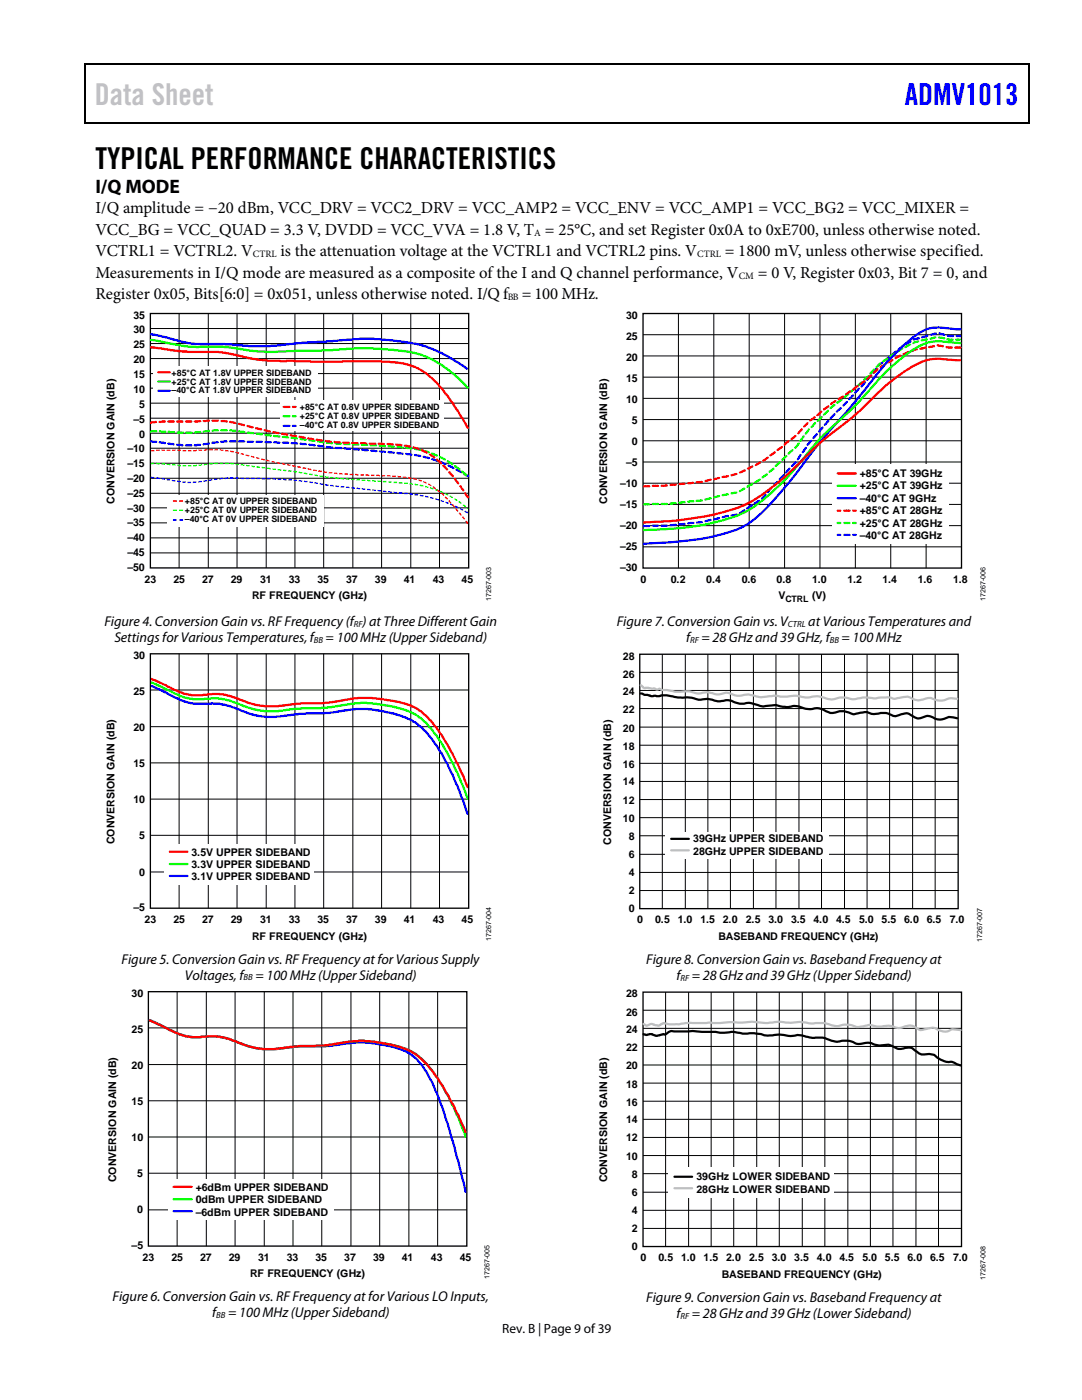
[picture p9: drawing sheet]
<svg xmlns="http://www.w3.org/2000/svg" width="216mm" height="279mm" viewBox="0 0 216 279" stroke-linecap="round" stroke-linejoin="round" font-family="sans-serif">
<defs><g id="words">
<text font-size="6" fill="#c1c1c1" x="18.9" y="21">Data Sheet</text>
<text font-size="6" fill="#00f" x="180.6" y="21">ADMV1013</text>
<text font-size="6" x="19" y="33.7">TYPICAL PERFORMANCE CHARACTERISTICS</text>
<text font-size="3.9" x="19" y="38.5">I/Q MODE</text>
<g font-size="3.3">
<text x="19" y="42.6">I/Q amplitude = −20 dBm, VCC_DRV = VCC2_DRV = VCC_AMP2 = VCC_ENV = VCC_AMP1 = VCC_BG2 = VCC_MIXER =</text>
<text x="19" y="46.9">VCC_BG = VCC_QUAD = 3.3 V, DVDD = VCC_VVA = 1.8 V, T = 25°C, and set Register 0x0A to 0xE700, unless otherwise noted.</text>
<text x="19.1" y="51.1">VCTRL1 = VCTRL2. V</text>
<text x="56" y="51.1">is the attenuation voltage at the VCTRL1 and VCTRL2 pins. V</text>
<text x="144.7" y="51.1">= 1800 mV, unless otherwise specified.</text>
<text x="19.1" y="55.4">Measurements in I/Q mode are measured as a composite of the I and Q channel performance, V</text>
<text x="19.1" y="59.7">Register 0x05, Bits[6:0] = 0x051, unless otherwise noted. I/Q f</text>
<text x="104.1" y="59.7">= 100 MHz.</text>
<text x="151.2" y="55.4">= 0 V, Register 0x03, Bit 7 = 0, and</text>
</g>
<g font-size="2.8">
<text x="20.8" y="124.9">Figure 4. Conversion Gain vs. RF Frequency(f )at Three Different Gain</text>
<text x="123.1" y="125">Figure 7. Conversion Gain vs. V</text>
<text x="161.3" y="125">atVarious Temperatures and</text>
<text x="22.8" y="128.1">Settings for Various Temperatures, f</text>
<text x="65" y="128.1">= 100 MHz(Upper Sideband)</text>
<text x="136.9" y="128.1">f = 28 GHz and 39 GHz,f</text>
<text x="167.9" y="128.1">= 100 MHz</text>
<text x="24.3" y="192.3">Figure 5. Conversion Gain vs. RF Frequency at for Various Supply</text>
<text x="36.9" y="195.5">Voltages, f</text>
<text x="51" y="195.5">= 100 MHz(Upper Sideband)</text>
<text x="128.9" y="192.4">Figure 8. Conversion Gain vs. BasebandFrequency at</text>
<text x="135" y="195.6">f = 28 GHz and 39 GHz (Upper Sideband)</text>
<text x="22.4" y="259.7">Figure 6. Conversion Gain vs. RF Frequency at for Various LO Inputs,</text>
<text x="42.3" y="262.9">f</text>
<text x="45.5" y="262.9">= 100 MHz(Upper Sideband)</text>
<text x="128.9" y="259.8">Figure 9. Conversion Gain vs. BasebandFrequency at</text>
<text x="135" y="263">f = 28 GHz and 39 GHz (Lower Sideband)</text>
</g>
<text font-size="2.7" x="100.2" y="266">Rev. B | Page 9 of39</text>
<g font-size="2.1">
<text x="26.7" y="63.6">35</text>
<text x="125" y="63.6">30</text>
<text x="26.7" y="66.5">30</text>
<text x="26.7" y="69.5">25</text>
<text x="125" y="67.8">25</text>
<text x="26.7" y="72.5">20</text>
<text x="26.7" y="75.4">15</text>
<text x="125" y="76.2">15</text>
<text x="125" y="72">20</text>
<text x="26.7" y="78.4">10</text>
<text x="27.8" y="81.3">5</text>
<text x="125" y="80.4">10</text>
<text x="26.7" y="84.3">–5</text>
<text x="27.8" y="87.3">0</text>
<text x="126.1" y="84.6">5</text>
<text x="126.1" y="88.8">0</text>
<text x="25.4" y="90.2">–10</text>
<text x="25.4" y="93.2">–15</text>
<text x="125" y="93">–5</text>
<text x="171.6" y="95.2">+85°C AT 39GHz</text>
<text x="22.9" y="100.6" transform="rotate(-90 22.9 100.6)">CONVERSION GAIN (dB)</text>
<text x="25.4" y="96.2">–20</text>
<text x="25.4" y="99.1">–25</text>
<text x="121.2" y="100.6" transform="rotate(-90 121.2 100.6)">CONVERSION GAIN (dB)</text>
<text x="123.7" y="101.4">–15</text>
<text x="123.7" y="97.2">–10</text>
<text x="171.6" y="97.7">+25°C AT 39GHz</text>
<text x="171.6" y="100.1">–40°C AT 9GHz</text>
<text x="25.4" y="102.1">–30</text>
<text x="25.4" y="105.1">–35</text>
<text x="123.7" y="105.6">–20</text>
<text x="171.6" y="102.6">+85°C AT 28GHz</text>
<text x="171.6" y="105.1">+25°C AT 28GHz</text>
<text x="171.6" y="107.6">–40°C AT 28GHz</text>
<text x="25.4" y="114">–50</text>
<text x="25.4" y="108.1">–40</text>
<text x="25.4" y="111">–45</text>
<text x="123.7" y="114">–30</text>
<text x="123.7" y="109.8">–25</text>
<text x="28.9" y="116.3">23</text>
<text x="34.6" y="116.3">25</text>
<text x="40.3" y="116.3">27</text>
<text x="46.1" y="116.3">29</text>
<text x="50.3" y="119.6">RF FREQUENCY (GHz)</text>
<text x="51.9" y="116.3">31</text>
<text x="57.6" y="116.3">33</text>
<text x="63.4" y="116.3">35</text>
<text x="69.1" y="116.3">37</text>
<text x="74.8" y="116.3">39</text>
<text x="80.6" y="116.3">41</text>
<text x="86.4" y="116.3">43</text>
<text x="92.1" y="116.3">45</text>
<text x="127.8" y="116.3">0</text>
<text x="133.9" y="116.3">0.2</text>
<text x="140.9" y="116.3">0.4</text>
<text x="148" y="116.3">0.6</text>
<text x="155" y="116.3">0.8</text>
<text x="155.3" y="119.6">V</text>
<text x="162" y="116.3">1.0</text>
<text x="162" y="119.6">(V)</text>
<text x="169.1" y="116.3">1.2</text>
<text x="176.1" y="116.3">1.4</text>
<text x="183.1" y="116.3">1.6</text>
<text x="190.2" y="116.3">1.8</text>
<text x="26.7" y="131.5">30</text>
<text x="124.3" y="131.6">28</text>
<text x="124.3" y="135.2">26</text>
<text x="26.7" y="138.7">25</text>
<text x="124.3" y="142.4">22</text>
<text x="124.3" y="138.8">24</text>
<text x="26.7" y="145.9">20</text>
<text x="124.3" y="149.6">18</text>
<text x="124.3" y="146">20</text>
<text x="26.7" y="153.1">15</text>
<text x="124.3" y="153.2">16</text>
<text x="26.7" y="160.3">10</text>
<text x="124.3" y="156.7">14</text>
<text x="124.3" y="160.4">12</text>
<text x="27.8" y="167.5">5</text>
<text x="124.3" y="164">10</text>
<text x="125.5" y="167.6">8</text>
<text x="22.9" y="168.5" transform="rotate(-90 22.9 168.5)">CONVERSION GAIN (dB)</text>
<text x="38.2" y="170.8">3.5V UPPER SIDEBAND</text>
<text x="38.2" y="173.2">3.3V UPPER SIDEBAND</text>
<text x="121.9" y="168.6" transform="rotate(-90 121.9 168.6)">CONVERSION GAIN (dB)</text>
<text x="125.5" y="171.2">6</text>
<text x="138.3" y="168.1">39GHz UPPER SIDEBAND</text>
<text x="138.3" y="170.6">28GHz UPPER SIDEBAND</text>
<text x="27.8" y="174.7">0</text>
<text x="38.2" y="175.7">3.1V UPPER SIDEBAND</text>
<text x="125.5" y="178.3">2</text>
<text x="125.5" y="174.8">4</text>
<text x="26.7" y="181.9">–5</text>
<text x="28.9" y="184.2">23</text>
<text x="34.6" y="184.2">25</text>
<text x="40.3" y="184.2">27</text>
<text x="46.1" y="184.2">29</text>
<text x="51.9" y="184.2">31</text>
<text x="57.6" y="184.2">33</text>
<text x="63.4" y="184.2">35</text>
<text x="69.1" y="184.2">37</text>
<text x="74.8" y="184.2">39</text>
<text x="80.6" y="184.2">41</text>
<text x="86.4" y="184.2">43</text>
<text x="92.1" y="184.2">45</text>
<text x="125.5" y="182">0</text>
<text x="127.1" y="184.2">0</text>
<text x="130.7" y="184.2">0.5</text>
<text x="135.2" y="184.2">1.0</text>
<text x="139.7" y="184.2">1.5</text>
<text x="144.2" y="184.2">2.0</text>
<text x="148.8" y="184.2">2.5</text>
<text x="153.3" y="184.2">3.0</text>
<text x="157.8" y="184.2">3.5</text>
<text x="162.3" y="184.2">4.0</text>
<text x="166.8" y="184.2">4.5</text>
<text x="171.4" y="184.2">5.0</text>
<text x="175.9" y="184.2">5.5</text>
<text x="180.4" y="184.2">6.0</text>
<text x="184.9" y="184.2">6.5</text>
<text x="189.5" y="184.2">7.0</text>
<text x="50.3" y="187.5">RF FREQUENCY (GHz)</text>
<text x="143.4" y="187.6">BASEBAND FREQUENCY (GHz)</text>
<text x="26.3" y="199">30</text>
<text x="125" y="199.1">28</text>
<text x="125" y="202.7">26</text>
<text x="26.3" y="206.1">25</text>
<text x="125" y="209.8">22</text>
<text x="125" y="206.2">24</text>
<text x="26.3" y="213.3">20</text>
<text x="125" y="213.4">20</text>
<text x="26.3" y="220.6">15</text>
<text x="125" y="217">18</text>
<text x="125" y="220.7">16</text>
<text x="26.3" y="227.7">10</text>
<text x="125" y="224.2">14</text>
<text x="125" y="227.8">12</text>
<text x="125" y="231.4">10</text>
<text x="23.2" y="235.9" transform="rotate(-90 23.2 235.9)">CONVERSION GAIN (dB)</text>
<text x="27.4" y="234.9">5</text>
<text x="39.1" y="237.7">+6dBm UPPER SIDEBAND</text>
<text x="121.2" y="236" transform="rotate(-90 121.2 236)">CONVERSION GAIN (dB)</text>
<text x="126.1" y="238.6">6</text>
<text x="126.1" y="235">8</text>
<text x="139" y="235.6">39GHz LOWER SIDEBAND</text>
<text x="139" y="238">28GHz LOWER SIDEBAND</text>
<text x="27.4" y="242.2">0</text>
<text x="39.1" y="240.1">0dBm UPPER SIDEBAND</text>
<text x="39.1" y="242.6">–6dBm UPPER SIDEBAND</text>
<text x="126.1" y="245.8">2</text>
<text x="126.1" y="242.3">4</text>
<text x="26.3" y="249.3">–5</text>
<text x="28.5" y="251.6">23</text>
<text x="34.2" y="251.6">25</text>
<text x="39.9" y="251.6">27</text>
<text x="45.7" y="251.6">29</text>
<text x="51.5" y="251.6">31</text>
<text x="57.2" y="251.6">33</text>
<text x="63" y="251.6">35</text>
<text x="68.7" y="251.6">37</text>
<text x="74.4" y="251.6">39</text>
<text x="80.2" y="251.6">41</text>
<text x="86" y="251.6">43</text>
<text x="91.7" y="251.6">45</text>
<text x="126.1" y="249.4">0</text>
<text x="127.8" y="251.7">0</text>
<text x="131.4" y="251.7">0.5</text>
<text x="135.9" y="251.7">1.0</text>
<text x="140.4" y="251.7">1.5</text>
<text x="144.9" y="251.7">2.0</text>
<text x="149.5" y="251.7">2.5</text>
<text x="154" y="251.7">3.0</text>
<text x="158.5" y="251.7">3.5</text>
<text x="163" y="251.7">4.0</text>
<text x="167.5" y="251.7">4.5</text>
<text x="172.1" y="251.7">5.0</text>
<text x="176.6" y="251.7">5.5</text>
<text x="181.1" y="251.7">6.0</text>
<text x="185.6" y="251.7">6.5</text>
<text x="190.2" y="251.7">7.0</text>
<text x="49.9" y="254.9">RF FREQUENCY (GHz)</text>
<text x="144" y="255">BASEBAND FREQUENCY (GHz)</text>
</g>
<g font-size="1.9">
<text x="106.6" y="47">A</text>
<text x="50.5" y="51.3">CTRL</text>
<text x="139.1" y="51.3">CTRL</text>
<text x="101.3" y="59.9">BB</text>
<text x="147.4" y="55.6">CM</text>
</g>
<g font-size="1.8">
<text x="34.2" y="75">+85°C AT 1.8V UPPER SIDEBAND</text>
<text x="34.2" y="76.8">+25°C AT 1.8V UPPER SIDEBAND</text>
<text x="34.2" y="78.5">–40°C AT 1.8V UPPER SIDEBAND</text>
<text x="59.8" y="81.9">+85°C AT 0.8V UPPER SIDEBAND</text>
<text x="59.8" y="83.6">+25°C AT 0.8V UPPER SIDEBAND</text>
<text x="59.8" y="85.4">–40°C AT 0.8V UPPER SIDEBAND</text>
<text x="36.9" y="100.6">+85°C AT 0V UPPER SIDEBAND</text>
<text x="36.9" y="102.4">+25°C AT 0V UPPER SIDEBAND</text>
<text x="36.9" y="104.2">–40°C AT 0V UPPER SIDEBAND</text>
<text x="70.6" y="125.1">RF</text>
<text x="156.7" y="120.2">CTRL</text>
<text x="157.2" y="125.1">CTRL</text>
<text x="62.7" y="128.2">BB</text>
<text x="137.7" y="128.3">RF</text>
<text x="165.6" y="128.3">BB</text>
<text x="48.6" y="195.7">BB</text>
<text x="135.8" y="195.7">RF</text>
<text x="43.1" y="263.1">BB</text>
<text x="135.8" y="263.1">RF</text>
</g>
<g font-size="1.4">
<text x="98" y="120" transform="rotate(-90 98 120)">17267-003</text>
<text x="196.6" y="120" transform="rotate(-90 196.6 120)">17267-006</text>
<text x="98" y="187.9" transform="rotate(-90 98 187.9)">17267-004</text>
<text x="196" y="188" transform="rotate(-90 196 188)">17267-007</text>
<text x="97.6" y="255.3" transform="rotate(-90 97.6 255.3)">17267-005</text>
<text x="196.6" y="255.4" transform="rotate(-90 196.6 255.4)">17267-008</text>
</g>
</g></defs>
<path d="M16.9 12.7h.2v1h-.2zM16.9 12.7h.2v.3h-.2zM82.5 12.7h.3v.3h-.3zM205.1 12.7h.3v1h-.3zM205.1 12.7h.3v.3h-.3zM16.9 24.4h.2v.2h-.2zM82.3 24.4h.2v.2h-.2zM205.1 24.4h.3v.2h-.3z" fill="#000"/>
<path d="M17 13.7v10.7M17.1 12.8h65.4M82.8 12.8h122.3M205.2 13.7v10.7M17.1 24.5h188" fill="none" stroke="#000" stroke-width=".25"/>
<path d="M30 62.6h63.5v50.7h-63.5z" fill="none" stroke="#000" stroke-width=".26"/>
<g fill="none" stroke="#000" stroke-width=".2">
<path d="M30 68.6h63.5M30 77.5h63.5M30 65.6h63.5M30 74.6h63.5M30 71.6h63.5M35.7 62.6v50.7M41.6 62.6v50.7M47.3 62.6v50.7M53.1 62.6v50.7M58.9 62.6v50.7M64.6 62.6v50.7M70.4 62.6v50.7"/>
<path d="M76.1 62.6v50.7M82 62.6v50.7M87.7 62.6v50.7M30 86.5h63.5M30 95.4h63.5M30 83.5h63.5M30 92.5h63.5M30 80.5h63.5M30 89.5h63.5M30 98.4h63.5M30 104.4h63.5M30 101.4h63.5"/>
<path d="M30 107.3h63.5M30 110.3h63.5"/>
</g>
<g fill="#fff">
<path d="M55.9 79.9h32.6v6.2h-32.6z"/>
<path d="M30.5 73h32.8v6.1h-32.8z"/>
</g>
<path d="M31.6 74.3h2.3" fill="none" stroke="#f00" stroke-width=".44"/>
<path d="M31.6 76.1h2.3" fill="none" stroke="#0f0" stroke-width=".44"/>
<path d="M31.6 78h2.3" fill="none" stroke="#00f" stroke-width=".44"/>
<path d="M33.4 98.9h31.3v6.3h-31.3z" fill="#fff"/>
<g fill="#f00">
<path d="M56.5 81h1.2l.3 .2-.3 .2h-1.1l-.2-.1z"/>
<path d="M58.3 81h.8l.1 .3-.8 .1z"/>
</g>
<g fill="#0f0">
<path d="M56.5 82.9l1.2-.1 .3 .2-.1 .3h-1.3l-.2-.1z"/>
<path d="M58.3 82.9h.8l.1 .3-.8 .1z"/>
</g>
<g fill="#00f">
<path d="M56.5 84.8h1.2l.3 .2-.3 .2h-1.1l-.2-.1z"/>
<path d="M58.3 84.8h.8l.1 .3-.8 .1z"/>
</g>
<path d="M35.7 99.9v.2h.8v-.2zM34.5 99.9v.2h.8v-.2z" fill="#f00"/>
<path d="M35.7 101.7v.3h.8v-.3zM34.5 101.7v.3h.8v-.3z" fill="#0f0"/>
<g fill="#00f">
<path d="M35.7 103.6v.3h.8v-.3zM34.5 103.6v.3h.8v-.3z"/>
<path d="M92.8 101.9l-.2 .2 .7 .3v-.3v.1zM91.8 101.4v.2l.6 .4 .1-.3zM90.9 100.9l-.1 .3 .6 .2 .1-.2zM89.9 100.5l-.1 .2 .6 .3 .1-.3zM88.9 100.1l-.1 .3 .7 .2v-.3zM88 99.8l-.1 .2 .6 .2 .1-.3zM86.9 99.4l-.1 .3 .7 .2 .1-.2zM85.8 99.1l.1 .4 .6 .1 .1-.3zM84.9 98.9l-.1 .2 .7 .2v-.2zM83.8 98.7l-.1 .3 .7 .1 .1-.2zM82.8 98.5v.4h.6l.1-.2zM81.7 98.4v.3l.5 .1 .2-.3zM80.6 98.4v.2h.7v-.2zM79.6 98.3v.2h.7v-.2zM78.5 98.1v.3h.7v-.2zM77.5 98v.3l.7 .1v-.3zM76.4 97.9v.3l.7 .1v-.3zM75.3 97.7v.3l.8 .1v-.3zM74.3 97.7v.2l.7 .1v-.3zM73.2 97.6v.2l.7 .1v-.2zM72.2 97.4v.3h.7v-.2zM71.2 97.3l-.1 .3 .5 .1h.2l.1-.3zM70.1 97.2v.3l.6 .1 .1-.3zM69.1 97.1l-.1 .3 .7 .1 .1-.3zM68 97l-.1 .3h.7l.1-.3zM67 96.9l-.1 .2 .3 .1h.4l.1-.3zM65.9 96.8v.2l.7 .1v-.2zM64.9 96.6v.3h.7v-.2zM63.8 96.4v.3l.7 .1v-.3zM62.7 96.2v.3l.7 .1v-.3zM61.8 96.1l-.1 .2 .3 .1h.4l.1-.2zM60.7 95.9l-.1 .3h.3h.4l.1-.2zM59.6 95.8v.3h.5l.2 .1 .1-.3zM58.6 95.7v.3a.51 .51 0 0 0 .7-.2zM57.5 95.6v.3h.7v-.3zM56.5 95.5v.3l.7 .1v-.3zM55.4 95.5v.3h.7v-.3zM54.4 95.4v.3l.7 .1v-.3zM53.3 95.4v.3h.7v-.3zM52.2 95.4v.3h.7v-.3zM51.2 95.4v.2h.7v-.2zM50.1 95.4v.2h.7v-.2zM49.1 95.4v.2h.7v-.2zM48 95.3v.2l.2 .1h.5v-.2zM46.9 95.3v.2h.7v-.2zM45.9 95.3v.2h.7v-.2zM44.8 95.4v.2l.7-.1v-.2zM43.8 95.4v.3l.7-.1v-.2zM42.7 95.5v.3l.7-.1v-.3zM41.6 95.7v.3l.8-.1v-.3zM40.6 95.9v.3l.7-.1v-.3zM39.5 96.1v.2l.7-.1v-.2zM38.5 96.2v.2l.7-.1v-.2zM37.4 96.2v.2h.7v-.2zM36.4 96.1v.2h.7v-.2zM35.4 95.9l-.1 .3h.3h.4l.1-.2zM34.3 95.7l-.1 .3 .7 .2v-.4zM33.3 95.5v.3l.6 .2 .1-.3zM32.2 95.4v.2l.7 .2v-.3zM31.2 95.3v.2l.7 .1v-.2zM30.1 95.1v.3h.2h.5v-.2z"/>
</g>
<path d="M93.3 101.3v.3l.2-.2zM92.3 100.8l.6 .5 .1-.3-.4-.3zM91.6 99.9l-.1 .3 .2 .2 .2 .2 .3-.2zM90.7 99.4l-.1 .2 .5 .4 .2-.2zM89.6 99.1l.7 .3 .1-.2-.6-.3zM88.8 98.4v.2l.6 .4 .1-.3zM87.9 97.9l-.1 .3 .6 .2v-.2zM86.9 97.6l-.1 .2 .6 .3 .1-.3zM85.8 97.2v.3l.7 .2 .1-.2zM84.9 96.9l-.1 .3 .7 .2v-.3zM83.8 96.7l-.1 .2 .7 .2 .1-.2zM82.8 96.5v.3l.6 .1 .1-.2zM81.7 96.4v.3l.7 .1v-.3zM80.6 96.3v.3h.7v-.3zM79.6 96.2v.3h.7v-.3zM78.5 96.2v.2h.7v-.2zM77.5 96.1v.2h.7v-.2zM76.4 96v.2h.7v-.2zM75.3 95.9v.3h.8v-.3zM74.3 95.8v.3l.7 .1v-.3zM73.2 95.7v.3l.7 .1v-.3zM72.2 95.7v.3h.7v-.3zM71.1 95.6v.3h.7v-.3zM70.1 95.5v.3h.7v-.3zM69 95.4v.3l.7 .1v-.3zM67.9 95.4v.2l.7 .1v-.3zM67 95.3l-.1 .2 .7 .1v-.2zM65.9 95.2l-.1 .2 .7 .1 .1-.2zM64.9 95l-.1 .3h.3l.4 .1 .1-.3zM63.8 94.8l-.1 .3 .7 .2 .1-.3zM62.7 94.7v.2l.7 .2v-.3zM61.7 94.5v.2l.7 .1v-.2zM60.6 94.3v.3l.7 .1v-.3zM59.6 94.1v.3l.4 .1h.3l.1-.3zM58.6 93.9l-.1 .3 .4 .1h.3l.1-.3zM57.5 93.9l-.1 .2 .7 .1 .1-.3zM56.5 93.7v.2l.3 .1h.3l.1-.2zM55.4 93.6v.3h.7v-.2zM54.4 93.4v.3l.7 .1v-.3zM53.3 93.3v.3l.7 .1v-.3zM52.2 93.2v.2l.7 .1v-.3zM51.2 93.1v.2l.7 .1v-.2zM50.2 92.9l-.1 .3h.7v-.2zM49.1 92.7v.3l.2 .1h.5l.1-.2zM48.1 92.6l-.1 .3 .6 .1h.1l.1-.3zM47 92.5l-.1 .2 .4 .1h.3l.1-.3zM46 92.4v.2l.7 .1v-.2zM44.9 92.4v.2h.7v-.2zM43.9 92.4v.2h.7v-.2zM42.8 92.4v.2h.7v-.2zM41.7 92.5v.3l.7-.1v-.2zM40.7 92.6v.3l.7-.1v-.3zM39.6 92.7v.3l.7-.1v-.3zM38.6 92.8v.3l.7-.1v-.3zM37.5 92.8v.3h.7v-.3zM36.4 92.8v.3h.8v-.3zM35.4 92.7v.3l.7 .1v-.3zM34.3 92.6v.3l.7 .1v-.3zM33.3 92.5v.3l.7 .1v-.3zM32.2 92.5v.2l.7 .1v-.3zM31.2 92.4v.2l.7 .1v-.2zM30.1 92.4l.1 .3 .1-.2 .5 .1v-.2h-.5v.1v-.1z" fill="#0f0"/>
<path d="M92.8 104l.5 .6 .1-.2-.3-.5zM92.2 103.2l.4 .5 .2-.1-.4-.6zM91.5 102.4l.4 .5 .3-.1-.4-.6zM90.9 101.5l.4 .6 .2-.1-.4-.6zM90.2 100.7l.4 .7 .2-.2-.5-.6zM89.6 99.8l-.1 .2 .4 .6 .2-.2zM88.8 99.2l.4 .6 .2-.2-.5-.5zM88.1 98.3l-.1 .2 .5 .5 .2-.2zM87.2 97.8l.4 .5 .3-.2-.6-.4zM86.3 97.2l.6 .5 .1-.3-.4-.3-.1-.1zM85.5 96.5l-.1 .2 .6 .3v-.2zM84.5 96l-.1 .2 .7 .3 .1-.2zM83.6 95.6l-.1 .3 .6 .3 .1-.3zM82.5 95.4l-.1 .2 .7 .2 .1-.3zM81.4 95.2v.2l.2 .1h.5v-.2zM80.4 95.1v.3h.7v-.2zM79.3 94.9l.2 .4h.5v-.3zM78.3 94.9v.3h.7v-.3zM77.2 94.8v.3h.7v-.3zM76.1 94.8v.3h.7v-.3zM75.1 94.7v.3l.7 .1v-.3l-.2-.1zM74 94.7v.3h.7v-.3zM73 94.7v.2l.7 .1v-.3zM71.9 94.7v.2h.7v-.2zM70.8 94.6v.2l.8 .1v-.2zM69.8 94.6v.2h.7v-.2zM68.7 94.5v.2h.7v-.2zM67.7 94.4v.3h.7v-.2zM66.7 94.3l-.1 .3 .7 .1v-.3zM65.6 94.2v.3h.7l.1-.3zM64.6 94l-.1 .3 .4 .1h.3l.1-.3zM63.5 93.9l-.1 .2 .5 .1h.2l.1-.3zM62.5 93.7v.2l.7 .1v-.2zM61.4 93.4v.3l.7 .2v-.3zM60.4 93.2v.3l.5 .1h.2v-.3zM59.4 93l-.1 .2 .7 .2 .1-.2zM58.3 92.8v.3l.6 .1v-.3zM57.3 92.6v.3l.7 .1v-.3zM56.3 92.5l-.1 .1 .7 .2v-.3zM55.2 92.2l-.1 .3 .8 .1v-.2zM54.2 92v.3l.5 .1h.1l.1-.3zM53.2 91.7l-.1 .3 .7 .2v-.3zM52.1 91.5v.2l.7 .2 .1-.2zM51.1 91.2v.3l.6 .2 .1-.3zM50.1 91l-.1 .2 .7 .2v-.3zM49.1 90.7l-.1 .3 .7 .1 .1-.2zM48.1 90.4l-.1 .3 .6 .2 .1-.3zM47 90.2l-.1 .2 .7 .2v-.4zM46 89.9l-.1 .3 .7 .1 .1-.2zM44.9 89.7l.1 .4 .6 .1v-.3zM43.9 89.6v.3l.7 .1v-.3zM42.8 89.6v.3h.7v-.3zM41.7 89.6v.3h.7v-.3zM40.7 89.7v.3l.7-.1v-.3zM39.6 89.7v.3h.7v-.3zM38.6 89.8v.3l.7-.1v-.3zM37.5 89.8v.3h.7v-.3zM36.4 89.8v.3h.8v-.3zM35.4 89.7v.3h.7v-.3zM34.3 89.7v.3h.7v-.3zM33.3 89.7v.3h.7v-.3zM32.2 89.7v.3h.7v-.3zM31.2 89.7v.3h.7v-.3zM30.1 89.9v.3l.7-.1v-.3z" fill="#f00"/>
<path d="M92.6 94.4l-.1 .1a.68 .68 0 0 0 .7 .7h.1v-.2v.2v-.2v.2h.2l.1-.3-.3-.2v.2v-.2v.2v-.2v.1v-.1v.1v-.1zM90.9 93.6l.1 .3 1.1 .6a.45 .45 0 0 0 0-.6 .45 .45 0 0 0-.5-.1l-.4-.3zM89.3 92.8v.2l.3 .2 .9 .4 .2-.1-.1-.3-.3-.2-.8-.3zM87.7 92.1l.1 .4 1.1 .3 .2-.1v-.2l-.4-.2-.6-.3zM86 91.6l.2 .2 .6 .2a.3 .3 0 0 0 .4 .2 .3 .3 0 0 0 .1-.5l-.9-.3zM84.4 91l-.1 .2 .2 .2 1 .3 .3-.2-.1-.2-.2-.2zM82.7 90.7l-.1 .1 .2 .2 .8 .2 .5-.2a1.36 1.36 0 0 0-1.4-.3zM80.9 90.5v.2l.3 .2 .9 .1 .2-.2-.2-.3-1-.2zM79.2 90.2l-.1 .2 .2 .3h1.2l.1-.2-.2-.2zM77.4 90l-.1 .2 .3 .3h1.1l.1-.3zM75.7 89.9l-.1 .3 .3 .1 .9 .1 .2-.2a1.33 1.33 0 0 0-1.3-.3zM73.9 89.8l.1 .4h1.1l.2-.1a1.3 1.3 0 0 0-1.3-.4zM72.1 89.6l.2 .4 1 .1 .3-.2-.1-.2zM70.4 89.5l.1 .4 1.1 .1 .2-.3a1.56 1.56 0 0 0-1.4-.2zM68.6 89.3v.2a.37 .37 0 0 0 .5 .2l.7 .1 .3-.2-.2-.2zM66.8 89.2l.2 .4h1.3l-.2-.4zM65.1 89l.1 .5h1.1l.2-.1-.1-.3zM63.4 88.8l-.1 .1 .1 .3 1.1 .2 .2-.2v-.2l-.2-.2zM61.5 88.6l.1 .3 .3 .1 .8 .1 .3-.2-.2-.2-1-.2zM59.9 88.4l-.2 .2a1.69 1.69 0 0 0 1.5 .2v-.3l-.2-.1zM58 88.4l.1 .2 1.2 .1 .2-.2a1.08 1.08 0 0 0-1.4-.2zM56.2 88.3l.3 .3 1.2-.1v-.2l-.2-.2h-1zM54.6 88.1v.3l.1 .1 1.1 .1 .1-.3v-.1l-.6-.1zM52.8 88.1v.2l.2 .2h1l.3-.2-.3-.3zM51.1 88l-.1 .3 .2 .1h1l.3-.2-.3-.2zM49.3 88v.3l.6 .1a.65 .65 0 0 0 .8-.3l-.2-.1zM47.5 87.9v.3l.1 .1h1.1l.3-.2a1.46 1.46 0 0 0-1.5-.2zM45.8 87.9l.1 .4a1.31 1.31 0 0 0 1.3-.3l-.3-.1zM44 88l-.1 .2a1.46 1.46 0 0 0 1.5-.1l-.2-.2zM42.2 88.3l.1 .3 1.1-.1 .3-.3a1.52 1.52 0 0 0-1.5 .1zM40.5 88.5l-.1 .3 .3 .1 1-.2 .2-.2-.1-.2zM38.7 88.7v.3l.2 .1 1.1-.1 .2-.3-.3-.1zM36.9 88.8v.1a1.64 1.64 0 0 0 1.5 0l-.2-.2zM35.2 88.6l.1 .4 1.1 .1 .2-.1-.2-.3zM33.4 88.5a1.24 1.24 0 0 0 1.2 .3h.2l-.1-.3a1.39 1.39 0 0 0-1.3 0zM31.7 88.1v.4l1.1 .2 .3-.2v-.3l-.4-.1zM30 87.9v.4l.5 .1h.7l.2-.2-.2-.2z" fill="#00f"/>
<path d="M92 93.9a1.5 1.5 0 0 0 1.2 1.1v-.3l-.4-.4-.4-.4zM90.6 92.9l.1 .3 .4 .3 .5 .4 .2-.1v-.3l-.7-.6zM89.2 91.9l.1 .4 .8 .5h.3a.82 .82 0 0 0-.7-.8l-.2-.2zM87.6 91.1v.2l.5 .3a.66 .66 0 0 0 .9 .1l-.6-.5-.7-.2zM86.1 90.3l-.1 .3 .2 .2 .9 .3 .2-.1v-.3zM84.4 89.8l-.1 .3 .6 .2a.49 .49 0 0 0 .8-.1l-.5-.3zM82.6 89.4v.3l.4 .2 .9 .1 .2-.2-.2-.3zM80.9 89.2v.3l.3 .1 .9 .1 .2-.2-.2-.2-1-.2zM79.2 89.1l-.1 .1a.65 .65 0 0 0 .8 .3h.5l.2-.2a1.4 1.4 0 0 0-1.4-.2zM77.4 88.9l-.1 .1a1.3 1.3 0 0 0 1.3 .4l.2-.2-.2-.3zM75.6 88.8v.3l.2 .1 1 .1 .2-.3a1.23 1.23 0 0 0-1.4-.2zM73.9 88.7l-.1 .3 .2 .1h1.1l.2-.2-.2-.2zM72.1 88.6l-.1 .1a1.3 1.3 0 0 0 1.4 .3l-.1-.4zM70.3 88.5v.3l.2 .1h1.1l.1-.2-.1-.2zM68.6 88.5l-.1 .1 .1 .2h.7a.51 .51 0 0 0 .7-.1l-.2-.3zM66.8 88.3l-.1 .2a1.25 1.25 0 0 0 1.5 .1l-.2-.3zM65.1 88.2l-.1 .2 .2 .2 1.1 .1 .2-.4-.7-.2zM63.3 87.9v.3l.4 .2 .8 .1 .3-.2-.2-.2zM61.6 87.7l.1 .3 .9 .2 .4-.2-.2-.2zM59.8 87.5l.1 .3a1.38 1.38 0 0 0 1.3 0l-.1-.3zM58.1 87.2l-.1 .1 .1 .3 1.3 .1-.1-.5zM56.2 87.2l.1 .2 .8 .1h.4l.2-.2-.2-.2-.7-.1zM54.6 86.8l-.1 .3 .2 .1 1.1 .1 .2-.3-.6-.2zM52.8 86.6v.4l.5 .1 .7 .1 .3-.3-.5-.3zM51 86.4a.3 .3 0 0 0 .4 .4l.8 .1 .3-.2-.2-.2zM49.3 86.2l.1 .3 1.1 .2 .2-.2-.4-.3zM47.6 85.9l-.1 .1 .1 .3 1.1 .2 .3-.2-.1-.2-.4-.2zM45.8 85.8v.2a1.69 1.69 0 0 0 1.4 0l-.2-.2-1-.1zM44 85.7v.3l.2 .1h1.1l.1-.3a.51 .51 0 0 0-.7-.1zM42.2 85.8v.3l.2 .1 1.1-.1 .2-.3a.51 .51 0 0 0-.7-.1zM40.4 86v.2l.3 .2 .9-.1 .3-.3-.2-.2zM38.7 86.2l.2 .3h1.1l.2-.2-.1-.3zM37 86.2v.2l.2 .1h1.2l.1-.2-.3-.2zM35.3 86.1l-.1 .3 .2 .1h1l.3-.1-.3-.3zM33.5 86l-.1 .2a1.25 1.25 0 0 0 1.5 .1l-.2-.3zM31.7 85.9v.2a1.33 1.33 0 0 0 1.5 .1l-.3-.3zM30 86l.1 .4 1.1-.1 .2-.2-.2-.3h-1z" fill="#0f0"/>
<path d="M92.7 98.3a1.16 1.16 0 0 0 .5 1.1h.3a1.17 1.17 0 0 0-.5-1zM91.6 96.9l.7 1.1 .4-.1-.7-1zM90.6 95.4l.1 .5 .5 .7h.4v-.3l-.6-.9zM89.6 94l-.1 .4 .5 .5a.34 .34 0 0 0 .2 .3 .34 .34 0 0 0 .4-.1l-.8-1zM88.3 92.8a1.17 1.17 0 0 0 .7 1l.2 .1h.2l-.1-.4a.97 .97 0 0 0-1-.7zM87 91.6a1.12 1.12 0 0 0 .7 .9l.3 .2 .1-.1a1.14 1.14 0 0 0-1.1-1zM85.6 90.6l.1 .3 .8 .6 .3-.1-.1-.4-.9-.5zM84.1 89.7l-.1 .1 .1 .3 1 .4 .2-.1-.1-.3zM82.4 89.1l.1 .4 .5 .1a.37 .37 0 0 0 .4 .2 .37 .37 0 0 0 .3-.3l-1-.4zM80.7 88.8l-.1 .1 .2 .3 1 .2 .3-.2-.1-.2-.3-.2zM78.9 88.5v.4l1.3 .1 .1-.3-.2-.1zM77.2 88.5l.1 .3 1 .1 .3-.2-.7-.3zM75.4 88.4l-.1 .2 .2 .1 1.1 .1 .2-.2-.7-.3zM73.6 88.4l.2 .3h1l.3-.1-.3-.3zM71.9 88.3l-.1 .2 .2 .2h1.1l.2-.2a1.57 1.57 0 0 0-1.4-.2zM70.1 88.3l.1 .4h1.1l.3-.2-.3-.3zM68.3 88.2l.2 .4h1l.3-.2-.3-.3zM66.6 88l-.1 .2a1.05 1.05 0 0 0 1.5 .1l-.2-.3zM64.8 87.8v.4l.4 .1 .8 .1 .3-.3-.5-.2zM63 87.6l.2 .4a1.41 1.41 0 0 0 1.3 0l-.2-.3-1-.2zM61.2 87.4l.2 .3 .9 .2 .4-.2-.1-.3-1-.1zM59.6 87l-.1 .3 .4 .1 .9 .2 .2-.2-.1-.2-.3-.1zM57.9 86.7l-.1 .1a1.19 1.19 0 0 0 1.4 .4l.1-.1-.2-.3zM56.1 86.4l-.1 .1 .2 .3 1.1 .2 .2-.2v-.2l-.3-.1zM54.4 86.1v.3l1.3 .2 .1-.2-.2-.2zM52.7 85.7l-.1 .3 .4 .1a.87 .87 0 0 0 1.1 0 .37 .37 0 0 0-.5-.3zM51 85.3l-.1 .3 .1 .1 1.1 .2 .2-.1v-.2l-.3-.2zM49.1 85l.2 .2 .8 .3h.4l.1-.2-.1-.3-1.1-.2zM47.6 84.4l-.1 .3 .2 .1 1.2 .2-.1-.4zM45.8 84l-.1 .2a1.39 1.39 0 0 0 1.4 .4l.1-.3-.3-.1zM43.9 84l.3 .3h1h.2v-.3a1.73 1.73 0 0 0-1.5 0zM42.2 83.8v.2a1.68 1.68 0 0 0 1.5 0l-.2-.3zM40.5 83.9l-.1 .1a1.02 1.02 0 0 0 1.2 .2l.3-.1v-.3l-.7-.1zM38.7 84v.2a1.33 1.33 0 0 0 1.5-.1l-.2-.3zM36.9 84v.2l.3 .1h1l.2-.1-.2-.3zM35.2 84l-.1 .2 .3 .1h1l.2-.1-.2-.3zM33.4 84v.2l.2 .1h1.1l.2-.1-.2-.3zM31.7 84l-.1 .2a1.19 1.19 0 0 0 1.5 0l-.2-.3zM29.9 84.2l.2 .4h.2v-.2l.6 .1 .4-.1-.1-.4z" fill="#f00"/>
<path d="M30.2 66.7l1.2 .2 6 1.5a17 17 0 0 0 4.7 .3h2.6l4.9 .4h4.3l6.4-.7 6.1-.3 4-.4h5.5l5.9 .7 3.3 .8 4.1 1.8 4 2.6" fill="none" stroke="#00f" stroke-width=".44"/>
<path d="M30.2 67.9l7.3 1.3h7.1l5.9 .9 2.6 .1 5.8-.2 7.5-.1 4.3-.4h3.8l6.3 .6 3.5 .8 2.7 1.3 3.3 2.3 3 2.9" fill="none" stroke="#0f0" stroke-width=".44"/>
<path d="M30.2 69.4l6.2 .7 4.8 .1a27.2 27.2 0 0 1 8.1 1.2l2.3 .4 4.3 .3 21.7 .1 2.9 .3 2.3 .7 .8 .5a17.1 17.1 0 0 1 5.6 5.2l2 2.9 2.1 3.6" fill="none" stroke="#f00" stroke-width=".44"/>
<g fill="none" stroke="#000" stroke-width=".2">
<path d="M30 137.7h63.5M35.7 130.5v50.8M41.6 130.5v50.8M47.3 130.5v50.8M53.1 130.5v50.8M58.9 130.5v50.8M64.6 130.5v50.8M70.4 130.5v50.8M76.1 130.5v50.8M82 130.5v50.8M87.7 130.5v50.8M30 152.3h63.5"/>
<path d="M30 145h63.5M30 159.5h63.5M30 166.7h63.5M30 174h63.5"/>
</g>
<path d="M32.7 168.6h29.9v8h-29.9z" fill="#fff"/>
<path d="M30.2 135.5l2.1 .9 2.6 1.3 1.5 .5a10.8 10.8 0 0 0 6 .3h.3a16.9 16.9 0 0 1 6.5 1.6l2.2 .6a20.8 20.8 0 0 0 7.7-.3h5.2l1.9-.2 4.5-.8 3.4-.1 4.7 .6 3.3 1a13.8 13.8 0 0 1 5.2 4.7l2.8 4.6 2.3 4.5 .9 2.4M33.9 170h3.5" fill="none" stroke="#f00" stroke-width=".44"/>
<path d="M30.2 136.2l6.4 2.9a10.1 10.1 0 0 0 5 .4 12.8 12.8 0 0 1 7.1 1.5l2.7 .7a18.6 18.6 0 0 0 7.2-.2l1.7-.2 5-.1 4.8-.8 2.9-.1 2.6 .2 3.5 .6 2.6 .9a12.4 12.4 0 0 1 5.1 4.5l1.3 1.7 2.2 4.1 .9 1.8 2.1 5.3M33.9 172.4h3.5" fill="none" stroke="#0f0" stroke-width=".44"/>
<path d="M30.2 136.9l2.1 .9 3.7 1.9 .9 .3a14.1 14.1 0 0 0 5.7 .4h1.3l1.2 .3 1.9 .6 2.3 1 2.2 .5a16.3 16.3 0 0 0 6.7-.2l2.9-.2 4.7-.1 5.1-.8h2.4l5.2 .9 2 .7a11.6 11.6 0 0 1 6.3 5.4l1.3 1.7 2.2 4.3 2.1 5.2 .9 2.7M33.9 174.8h3.5" fill="none" stroke="#00f" stroke-width=".44"/>
<path d="M30 130.5h63.5v50.8h-63.5zM29.6 197.9h63.5v50.8h-63.5z" fill="none" stroke="#000" stroke-width=".26"/>
<g fill="none" stroke="#000" stroke-width=".2">
<path d="M35.3 197.9v50.8M41.2 197.9v50.8M46.9 197.9v50.8M52.7 197.9v50.8M58.5 197.9v50.8M64.2 197.9v50.8M70 197.9v50.8M75.8 197.9v50.8M81.6 197.9v50.8M87.3 197.9v50.8M29.6 205.1h63.5M29.6 219.7h63.5"/>
<path d="M29.6 212.5h63.5M29.6 226.9h63.5M29.6 234.1h63.5M29.6 241.5h63.5"/>
</g>
<path d="M33.5 235.5h33.1v8h-33.1z" fill="#fff"/>
<path d="M29.9 203.6l3.9 2 2.4 .9a9 9 0 0 0 4.6 .4h.3a13.7 13.7 0 0 1 7.1 1.4l2.1 .7 1.5 .3 2.9 .1 4.9-.6 5.2-.1 4.9-.8 2.9-.2 2 .2 3.5 .6 3.1 1 1.8 .9 1.1 .9 1.2 1.2 2 2.7 2.1 3.2 1.1 2.3 2.4 5.2M34.6 236.9h3.7" fill="none" stroke="#f00" stroke-width=".44"/>
<path d="M29.9 203.6l3.9 2 2.4 .9a9.6 9.6 0 0 0 4.9 .4 13.3 13.3 0 0 1 7.2 1.5l2.6 .7a18.5 18.5 0 0 0 7.2-.2l1.8-.1 5.1-.1 4.7-.8 2.9-.2 2 .2 4.1 .7 2.5 .9a12.3 12.3 0 0 1 5.4 4.7l1.7 2.5 2.2 4.2 2 4.8 .4 1.1M34.6 239.3h3.7" fill="none" stroke="#0f0" stroke-width=".44"/>
<path d="M29.9 203.6l5.7 2.7a12.7 12.7 0 0 0 6.4 .5h1.2l1.9 .4 5.1 1.8a20.5 20.5 0 0 0 8.3-.1l6.3-.1 5.1-.7 3-.1 4.9 .8 2.6 .7 1.2 .7a12.1 12.1 0 0 1 3.4 3.6l1.2 2.1 1 2.4 1.3 3.3 2.9 9.9 1.5 6.3M34.6 241.7h3.7" fill="none" stroke="#00f" stroke-width=".44"/>
<path d="M128.3 62.6h63.6v50.8h-63.6z" fill="none" stroke="#000" stroke-width=".26"/>
<g fill="none" stroke="#000" stroke-width=".2">
<path d="M128.3 66.8h63.6M128.3 75.3h63.6M128.3 71h63.6M128.3 79.5h63.6M135.4 62.6v50.8M142.4 62.6v50.8M149.5 62.6v50.8M156.6 62.6v50.8M163.6 62.6v50.8M170.7 62.6v50.8M177.7 62.6v50.8M184.8 62.6v50.8"/>
<path d="M128.3 83.7h63.6M128.3 92.2h63.6M128.3 88h63.6M128.3 96.4h63.6M128.3 100.7h63.6M128.3 104.9h63.6M128.3 109.1h63.6"/>
</g>
<path d="M166 92.7h23.2v15.8h-23.2z" fill="#fff"/>
<path d="M191.6 71.9h-.9a12.6 12.6 0 0 0-7.4 .6 38.6 38.6 0 0 0-10.5 8.3l-2.8 2.6a78.3 78.3 0 0 0-12 10.5l-1.4 1.3a30 30 0 0 1-10.2 6.4 68.7 68.7 0 0 1-17.9 2.7M167.1 94.5h3.7M167.1 101.9h.6M170.2 101.9h.6" fill="none" stroke="#f00" stroke-width=".44"/>
<path d="M191.7 68.5a24.7 24.7 0 0 0-6.1-.2 20.4 20.4 0 0 0-7.9 5l-1.4 1.4a100.8 100.8 0 0 1-12 12.1l-2.1 2.3a55.1 55.1 0 0 1-12 12.2 28 28 0 0 1-10.1 3.5l-4.7 .6-6.9 .4M167.1 97h3.7M167.1 104.4h.6M170.2 104.4h.6" fill="none" stroke="#0f0" stroke-width=".44"/>
<path d="M191.7 65.7a27.2 27.2 0 0 0-6.1-.2 15.8 15.8 0 0 0-6.4 4.5 139.2 139.2 0 0 0-9.2 11 142.4 142.4 0 0 0-12.1 14.8l-1.3 1.5a30.1 30.1 0 0 1-8.6 8 50.2 50.2 0 0 1-17.8 3.1l-1.7 .1M167.1 99.4h3.7M167.1 106.8h.6M170.2 106.8h.6" fill="none" stroke="#00f" stroke-width=".44"/>
<g fill="none" stroke="#f00" stroke-width=".44" stroke-dasharray=".3 .2">
<path d="M167.3 79.7l.9-.6M168.8 78.7l.8-.6M170.2 77.7l.9-.7M171.6 76.7l.9-.6M173.1 75.6l.8-.7M174.4 74.4l.7-.7M175.7 73.2l.9-.5M177.2 72.4l.9-.6M178.7 71.5l1-.6M180.3 70.7l1-.5M182 70.1l.9-.4M183.6 69.6l1.1-.2"/>
<path d="M185.4 69.3l1-.2M187.1 68.9l1.1 .2M188.9 69.3l1 .1M190.6 69.4h1.1M128.5 97.1h1M130.3 97h1M132 97l1.1-.1M133.8 96.8l1-.1M135.5 96.6l1.1-.1M137.3 96.4l1-.1M139 96.3l1-.1M140.8 96l1-.3"/>
<path d="M142.5 95.6l1-.2M144.2 95.2l1.1-.2M146 94.8l.9-.2M147.6 94.3l1-.4M149.2 93.5l.9-.4M150.8 92.8l.9-.5M152.3 91.9l.9-.6M153.7 90.9l.9-.6M155.1 89.8l.9-.6M156.6 88.8l.7-.7M158 87.6l.8-.6M159.3 86.5l.7-.8"/>
<path d="M160.4 85.1l.7-.7M161.7 83.9l.9-.6M163.1 82.9l.8-.8M164.4 81.7l.9-.6M165.8 80.6l.9-.6M168.5 101.9h1"/>
</g>
<g fill="none" stroke="#0f0" stroke-width=".44" stroke-dasharray=".3 .2">
<path d="M168.5 79.3l.8-.7M169.8 78.2l.8-.7M171.1 77l.8-.7M172.4 75.8l.8-.7M173.7 74.6l.7-.8M174.9 73.2l.7-.7M176.2 72.1l.9-.5M177.6 71.1l.9-.6M179.1 70.2l.9-.7M180.6 69.3l1-.6M182.2 68.5l1-.4M183.9 67.9l1.1-.1"/>
<path d="M185.7 67.6l1-.3M187.4 67.3l1 .2M189 67.7l1.1 .1M190.8 67.8h.8M139 100l1-.1M140.8 99.7l1-.3M142.5 99.3l1-.3M144.2 98.8l1.1-.2M146 98.5l.9-.2M147.6 98l.9-.5M149.1 97.1l1-.5M150.7 96.3l.9-.6"/>
<path d="M152.1 95.3l.9-.6M153.6 94.1l.7-.6M154.8 93l.8-.7M156.1 91.8l.8-.7M157.3 90.5l.8-.7M158.7 89.4l.7-.9M159.7 88l.6-.9M160.8 86.6l.6-.9M161.9 85.2l.7-.8M163.2 84l.8-.8M164.4 82.8l.8-.8M165.7 81.4l.8-.6"/>
<path d="M167.1 80.4l.8-.6M128.5 100.7h1M130.3 100.6h1M132 100.6h1.1M133.8 100.5l1-.1M135.5 100.3l1.1-.1M137.3 100.1h1.1M168.5 104.4h1"/>
</g>
<g fill="none" stroke="#00f" stroke-width=".44" stroke-dasharray=".3 .2">
<path d="M169.4 79.7l.8-.8M170.7 78.4l.7-.8M171.9 77.1l.7-.8M173.1 75.8l.7-.8M174.2 74.4l.6-.8M175.3 73l.8-.6M176.6 71.9l.9-.7M178 70.8l.8-.6M179.3 69.7l.9-.7M180.8 68.7l.9-.6M182.3 67.8l1.1-.3M184 67.3l1.1-.3"/>
<path d="M185.8 66.8l.9-.3M187.4 66.5l1 .3M189.1 67l1.1 .1M190.9 67.1h.8M152.1 99.5l.7-.8M153.2 98.2l.7-.8M154.4 96.9l.7-.7M155.6 95.6l.8-.8M156.8 94.3l.7-.8M158.1 93l.7-.7M159.2 91.7l.5-.9M160.2 90.3l.6-.9"/>
<path d="M161.1 88.8l.7-.8M162.3 87.4l.7-.8M163.4 86.1l.7-.8M164.6 84.8l.7-.8M165.7 83.5l.8-.8M167 82.1l.8-.7M168.3 80.9l.7-.7M128.5 105h1M130.3 104.9h1M132 104.9h1.1M133.8 104.8l1-.1M135.5 104.6l1.1-.1"/>
<path d="M137.3 104.5l1.1-.1M139.1 104.3l.9-.1M140.8 104l1-.2M142.5 103.7l1-.3M144.2 103.2l1.1-.2M146 102.9l1-.2M147.6 102.4l.9-.6M149.1 101.5l.9-.7M150.6 100.5l.8-.5M168.5 106.8h1"/>
</g>
<path d="M127.7 130.6h63.5v50.7h-63.5z" fill="none" stroke="#000" stroke-width=".26"/>
<g fill="none" stroke="#000" stroke-width=".2">
<path d="M127.7 134.2h63.5M127.7 137.8h63.5M132.2 130.6v50.7M136.7 130.6v50.7M141.2 130.6v50.7M145.7 130.6v50.7M150.3 130.6v50.7M154.8 130.6v50.7M159.4 130.6v50.7M163.9 130.6v50.7M168.5 130.6v50.7M173 130.6v50.7"/>
<path d="M177.5 130.6v50.7M182.1 130.6v50.7M186.6 130.6v50.7M127.7 141.4h63.5M127.7 145.1h63.5M127.7 148.7h63.5M127.7 152.3h63.5M127.7 156h63.5M127.7 159.6h63.5M127.7 163.2h63.5M127.7 166.8h63.5M127.7 170.5h63.5"/>
<path d="M127.7 174.1h63.5M127.7 177.7h63.5"/>
</g>
<path d="M132.7 166h32.5v5.3h-32.5z" fill="#fff"/>
<path d="M127.8 138.4l2.2 .5 3-.1a14.5 14.5 0 0 0 4.9 .4 4.6 4.6 0 0 0 3.3 .3l.6 .1a4.5 4.5 0 0 0 3.4 .1l.5 .1a6.1 6.1 0 0 0 2.8 .6 4.5 4.5 0 0 1 3 .4l.9 .2 .9-.1a4.6 4.6 0 0 1 2.7 .1 4.7 4.7 0 0 0 2.5-.1l1.3 .2a4.7 4.7 0 0 0 3.2 .2l1.2 .3a3 3 0 0 0 2.7 .5 3.3 3.3 0 0 1 2.5 .1 2.6 2.6 0 0 0 2.4 0l1.2-.1a3.3 3.3 0 0 0 2.7 .2 3.8 3.8 0 0 1 2.5 .6l.8-.1a2.65 2.65 0 0 1 3.1 .1 2.36 2.36 0 0 0 2.7 0l.9 .1a3.1 3.1 0 0 0 3.6 .1l1.7 .2M133.9 167.4h3.6" fill="none" stroke="#000" stroke-width=".44"/>
<path d="M127.8 136.7l.3 .2a.87 .87 0 0 0 1.1 .4l1.5 .1a.82 .82 0 0 0 1 .1l.5 .2h.8l1.8 .4 3-.1a4.1 4.1 0 0 0 3.1 .2h.7a3.7 3.7 0 0 0 2.5 .2 2.63 2.63 0 0 1 2.5 .4h1.3a5.8 5.8 0 0 1 3.6 .3l3.6-.2a8.6 8.6 0 0 0 3.4 0l1.3 .1a5.1 5.1 0 0 0 2.9 0l1.5 .2a3.6 3.6 0 0 0 3.3 0h1.3a4.1 4.1 0 0 0 3 .1l1.5-.1a4.7 4.7 0 0 0 2.4 0h1.8a3.7 3.7 0 0 0 2.7-.1 2.57 2.57 0 0 1 2.2 .5 4.6 4.6 0 0 0 2.7-.3h.6a3.6 3.6 0 0 0 3.6 .1l1.7 .1M133.9 169.7h3.6" fill="none" stroke="#bcbec0" stroke-width=".44"/>
<path d="M128.3 198h63.6v50.8h-63.6z" fill="none" stroke="#000" stroke-width=".26"/>
<g fill="none" stroke="#000" stroke-width=".2">
<path d="M132.8 198v50.8M137.4 198v50.8M141.9 198v50.8M146.4 198v50.8M151 198v50.8M155.5 198v50.8M160.1 198v50.8M164.6 198v50.8M169.2 198v50.8M173.7 198v50.8M178.2 198v50.8M182.8 198v50.8"/>
<path d="M187.3 198v50.8M128.3 201.6h63.6M128.3 205.2h63.6M128.3 208.8h63.6M128.3 212.5h63.6M128.3 216.2h63.6M128.3 219.8h63.6M128.3 223.4h63.6M128.3 227h63.6M128.3 230.6h63.6M128.3 234.2h63.6M128.3 237.9h63.6"/>
<path d="M128.3 241.5h63.6M128.3 245.2h63.6"/>
</g>
<path d="M133.3 233.1h33.1v6h-33.1z" fill="#fff"/>
<path d="M128.4 206.4l.5 .1a2.1 2.1 0 0 1 2 .2l1.3-.2a1.36 1.36 0 0 0 1.2-.5l.6-.2 8.8 .1a10.5 10.5 0 0 0 3.6 0l1.8 .4 2.1-.1 1.6 .2a8.9 8.9 0 0 0 3.9 .1l.6 .1a5.7 5.7 0 0 0 3 0l2.7 .5a5.8 5.8 0 0 1 4 .6 3.7 3.7 0 0 0 2.1 0 4.4 4.4 0 0 1 2.7 .6h.9a3.6 3.6 0 0 1 3 .3h.9a3.5 3.5 0 0 1 2.8 .4 2.66 2.66 0 0 0 2.4 .1 2.07 2.07 0 0 1 2 .8 2.32 2.32 0 0 0 2.5 .4l.3 .1a2.44 2.44 0 0 1 1.6 .8 3.6 3.6 0 0 0 2.7 .7l1.7 .7M134.6 234.8h3.5" fill="none" stroke="#000" stroke-width=".44"/>
<path d="M128.4 204.3l.1 .1a1.11 1.11 0 0 0 1.4-.1l.4 .1a1.57 1.57 0 0 0 1.9-.1l3.3 .1 2.4-.3 5.8 .1 1.8-.2 2.7 .1a19.4 19.4 0 0 1 4.8 .1l1.3-.1a5.8 5.8 0 0 1 2.7 0l2.4-.1 1.2 .1a7.2 7.2 0 0 0 3 .1h1l.5 .1a4.1 4.1 0 0 0 3.4 .2 4.5 4.5 0 0 1 2.4 .5l1.2-.2a3 3 0 0 1 2.7 0l.9 .1a4.8 4.8 0 0 1 3.4 .2h.7a2.98 2.98 0 0 1 3.1 .1l.3 .1a1.8 1.8 0 0 0 1.6 .1 2.55 2.55 0 0 1 2.8 .3 2.37 2.37 0 0 0 2.4-.3l1.7 .2M134.6 237.1h3.5" fill="none" stroke="#bcbec0" stroke-width=".44"/>
<use href="#words"/>
</svg>
